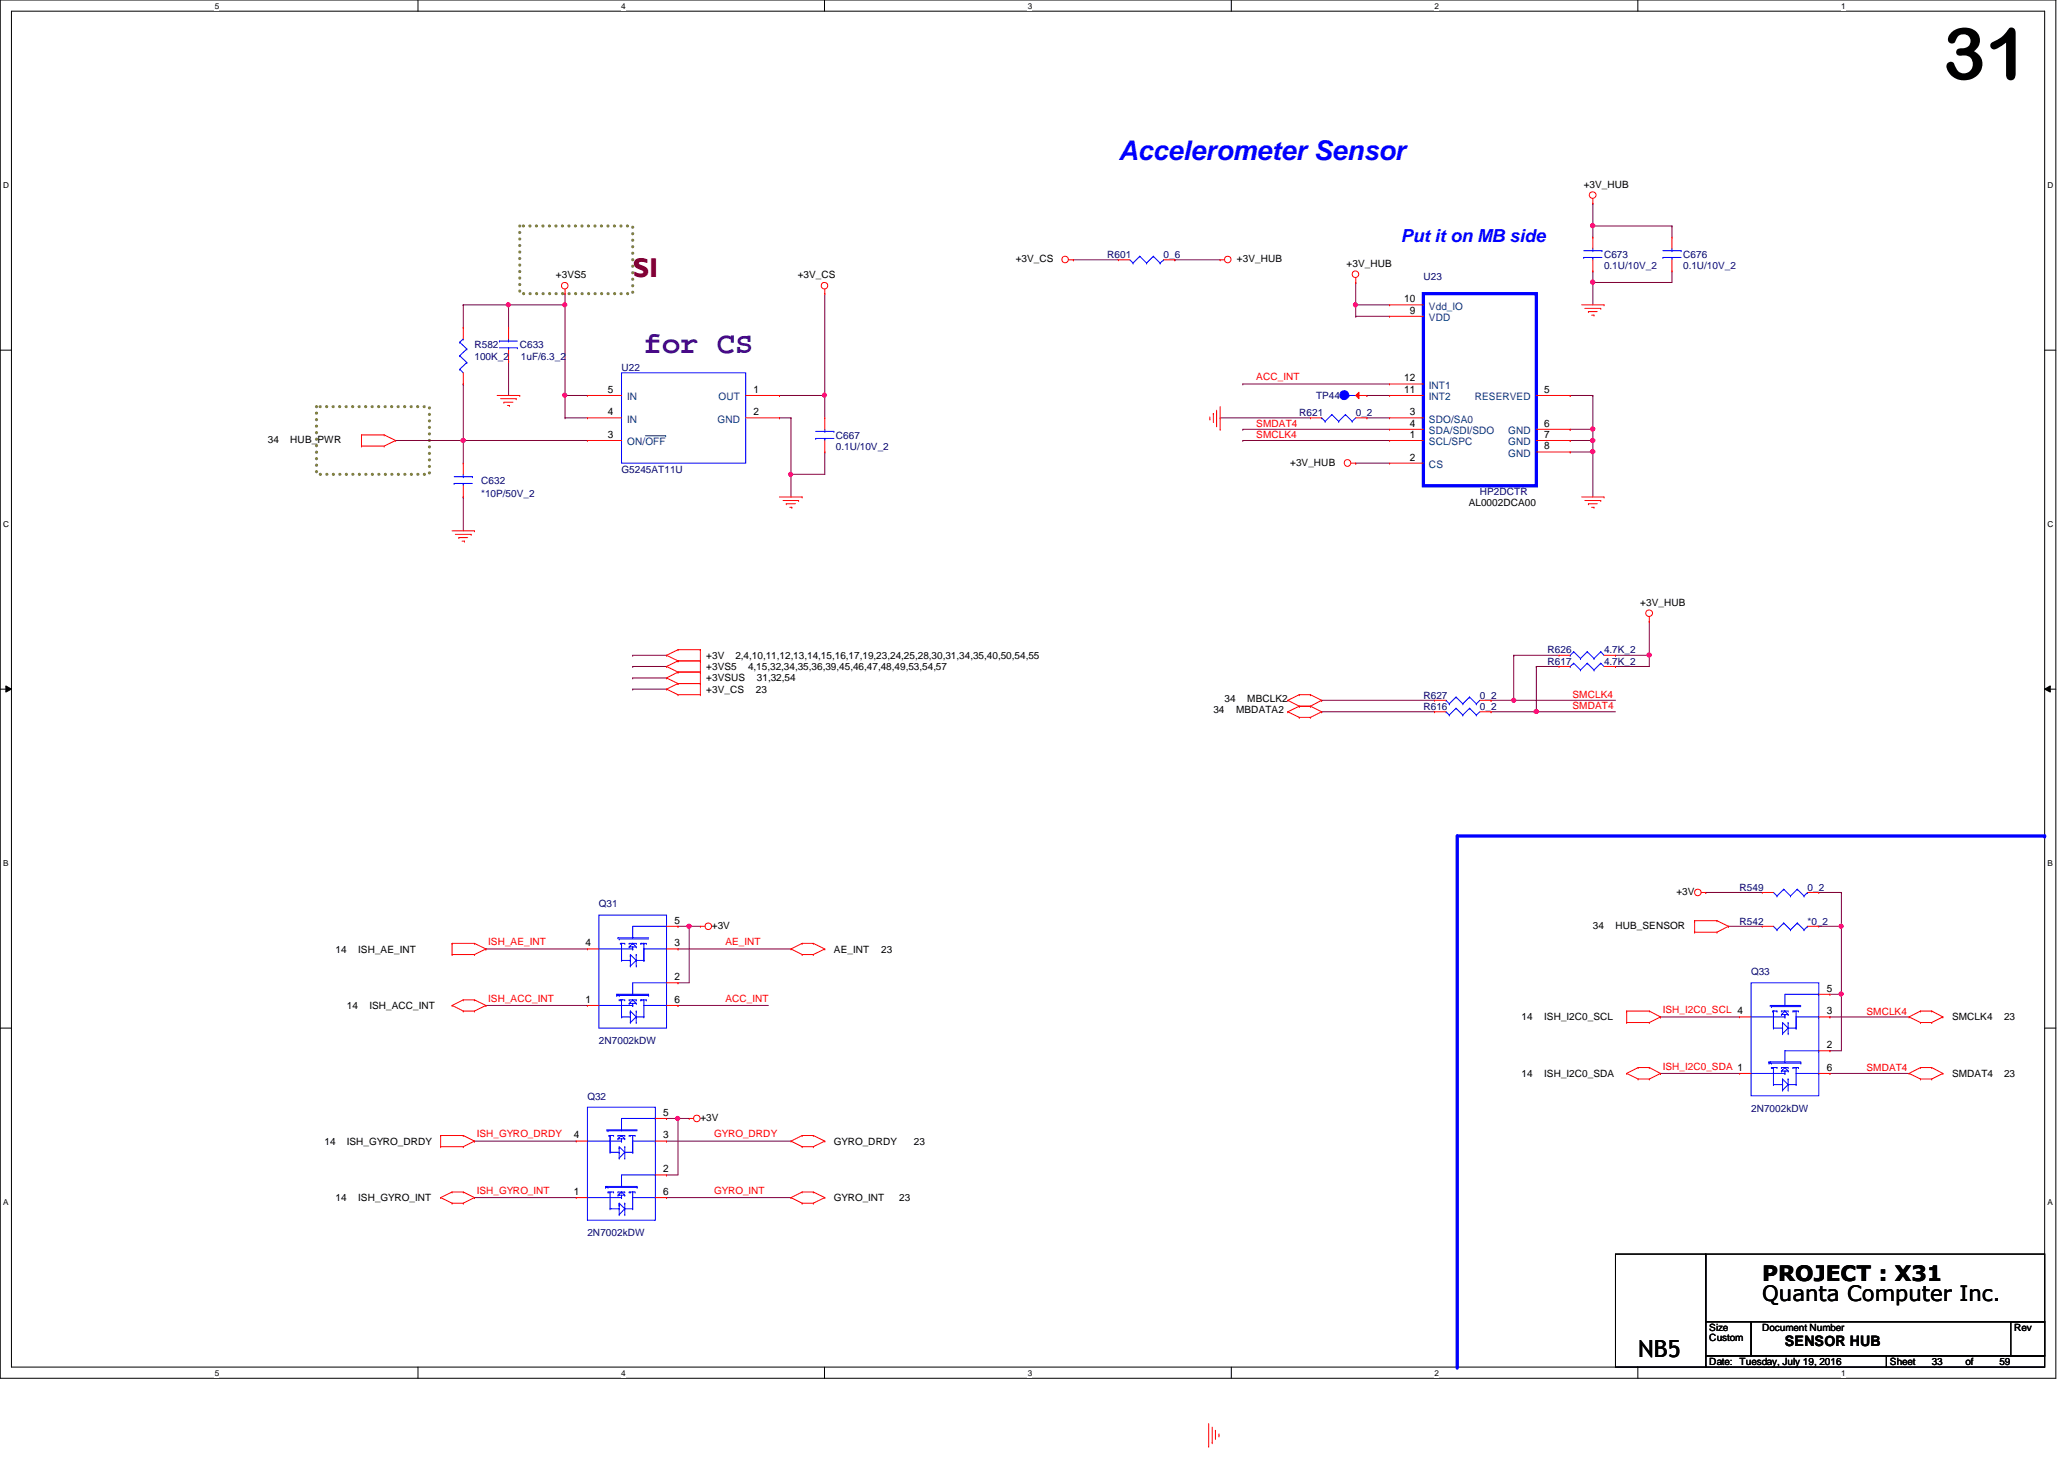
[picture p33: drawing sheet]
<svg xmlns="http://www.w3.org/2000/svg" width="297mm" height="210mm" viewBox="0 0 297 210" stroke-linecap="round" stroke-linejoin="round" font-family="sans-serif">
<defs><g id="words">
<text font-size="10.4" x="279.6" y="11.4">31</text>
<text font-size="4.4" fill="#400080" x="92.7" y="50.8">for CS</text>
<text font-size="3.9" fill="#00f" x="160.9" y="23.1">Accelerometer Sensor</text>
<text font-size="3.9" fill="#800000" x="91.1" y="39.8">SI</text>
<text font-size="3.4" x="235.8" y="195.2">NB5</text>
<g font-size="3">
<text x="253.6" y="184.3">PROJECT : X31</text>
<text x="253.6" y="187.2">Quanta Computer Inc.</text>
</g>
<text font-size="2.6" fill="#00f" x="201.6" y="34.8">Put it on MB side</text>
<text font-size="2.1" x="256.9" y="193.7">SENSOR HUB</text>
<g font-size="1.5">
<text x="202.1" y="43.5">10</text>
<text x="202.9" y="45.1">9</text>
<text x="87.5" y="59.7">4</text>
<text x="87.5" y="56.5">5</text>
<text x="108.5" y="56.5">1</text>
<text x="108.5" y="59.7">2</text>
<text x="202.1" y="56.5">11</text>
<text x="202.1" y="54.9">12</text>
<text x="202.9" y="59.7">3</text>
<text x="222.2" y="56.5">5</text>
<text x="87.5" y="63">3</text>
<text x="202.9" y="63">1</text>
<text x="202.9" y="61.4">4</text>
<text x="222.2" y="63">7</text>
<text x="222.2" y="64.6">8</text>
<text x="222.2" y="61.4">6</text>
<text x="202.9" y="66.3">2</text>
<text x="84.2" y="136.1">4</text>
<text x="97.1" y="132.9">5</text>
<text x="97.1" y="136.1">3</text>
<text x="97.1" y="141">2</text>
<text x="262.9" y="142.7">5</text>
<text x="84.2" y="144.3">1</text>
<text x="97.1" y="144.3">6</text>
<text x="262.9" y="145.9">3</text>
<text x="262.9" y="154.1">6</text>
<text x="262.9" y="150.8">2</text>
<text x="95.5" y="160.5">5</text>
<text x="82.6" y="163.8">4</text>
<text x="95.5" y="163.8">3</text>
<text x="82.6" y="171.9">1</text>
<text x="95.5" y="171.9">6</text>
<text x="95.5" y="168.7">2</text>
</g>
<g font-size="1.5" fill="#004080">
<text x="205.7" y="44.5">Vdd_IO</text>
<text x="205.7" y="46.2">VDD</text>
<text x="90.3" y="57.6">IN</text>
<text x="103.4" y="57.6">OUT</text>
<text x="205.7" y="57.6">INT2</text>
<text x="205.7" y="55.9">INT1</text>
<text x="212.3" y="57.6">RESERVED</text>
<text x="90.3" y="64.1">ON/OFF</text>
<text x="90.3" y="60.8">IN</text>
<text x="103.2" y="60.8">GND</text>
<text x="205.7" y="64.1">SCL/SPC</text>
<text x="205.7" y="60.8">SDO/SA0</text>
<text x="205.7" y="62.4">SDA/SDI/SDO</text>
<text x="217" y="64.1">GND</text>
<text x="217" y="65.7">GND</text>
<text x="217" y="62.4">GND</text>
<text x="205.7" y="67.3">CS</text>
</g>
<g font-size="1.4">
<text x="227.9" y="27">+3V_HUB</text>
<text x="80" y="40">+3VS5</text>
<text x="114.8" y="40">+3V_CS</text>
<text x="146.2" y="37.8">+3V_CS</text>
<text x="178" y="37.8">+3V_HUB</text>
<text x="193.8" y="38.4">+3V_HUB</text>
<text x="38.6" y="63.8">34</text>
<text x="41.8" y="63.8">HUB_PWR</text>
<text x="185.7" y="67">+3V_HUB</text>
<text x="211.4" y="72.9">AL0002DCA00</text>
<text x="236" y="87.2">+3V_HUB</text>
<text x="101.6" y="94.8">+3V</text>
<text x="105.8" y="94.8">2,4,10,11,12,13,14,15,16,17,19,23,24,25,28,30,31,34,35,40,50,54,55</text>
<text x="101.6" y="96.4">+3VS5</text>
<text x="101.6" y="98">+3VSUS</text>
<text x="101.6" y="99.7">+3V_CS</text>
<text x="107.7" y="96.4">4,15,32,34,35,36,39,45,46,47,48,49,53,54,57</text>
<text x="108.8" y="99.7">23</text>
<text x="108.9" y="98">31,32,54</text>
<text x="176.2" y="101">34</text>
<text x="179.5" y="101">MBCLK2</text>
<text x="174.6" y="102.6">34</text>
<text x="177.9" y="102.6">MBDATA2</text>
<text x="241.3" y="128.8">+3V</text>
<text x="48.3" y="137.1">14</text>
<text x="51.6" y="137.1">ISH_AE_INT</text>
<text x="102.4" y="133.6">+3V</text>
<text x="120" y="137.1">AE_INT</text>
<text x="126.8" y="137.1">23</text>
<text x="229.2" y="133.6">34</text>
<text x="232.5" y="133.6">HUB_SENSOR</text>
<text x="49.9" y="145.2">14</text>
<text x="53.2" y="145.2">ISH_ACC_INT</text>
<text x="219" y="146.8">14</text>
<text x="222.2" y="146.8">ISH_I2C0_SCL</text>
<text x="280.9" y="146.8">SMCLK4</text>
<text x="288.4" y="146.8">23</text>
<text x="219" y="154.9">14</text>
<text x="222.2" y="154.9">ISH_I2C0_SDA</text>
<text x="280.9" y="154.9">SMDAT4</text>
<text x="288.4" y="154.9">23</text>
<text x="100.8" y="161.3">+3V</text>
<text x="46.7" y="164.7">14</text>
<text x="49.9" y="164.7">ISH_GYRO_DRDY</text>
<text x="120" y="164.7">GYRO_DRDY</text>
<text x="131.5" y="164.7">23</text>
<text x="48.3" y="172.8">14</text>
<text x="51.6" y="172.8">ISH_GYRO_INT</text>
<text x="120" y="172.8">GYRO_INT</text>
<text x="129.4" y="172.8">23</text>
<text x="246" y="191.5">Size</text>
<text x="253.6" y="191.5">Document Number</text>
<text x="289.9" y="191.5">Rev</text>
<text x="246" y="196.4">Date: Tuesday, July 19, 2016</text>
<text x="246" y="193">Custom</text>
<text x="272" y="196.4">Sheet</text>
<text x="278" y="196.4">33</text>
<text x="282.9" y="196.4">of</text>
<text x="287.7" y="196.4">59</text>
</g>
<g font-size="1.4" fill="#000080">
<text x="159.3" y="37.1">R601</text>
<text x="167.5" y="37.1">0_6</text>
<text x="204.8" y="40.3">U23</text>
<text x="230.8" y="37.1">C673</text>
<text x="230.8" y="38.7">0.1U/10V_2</text>
<text x="242.2" y="37.1">C676</text>
<text x="242.2" y="38.7">0.1U/10V_2</text>
<text x="68.3" y="50.1">R582</text>
<text x="68.3" y="51.7">100K_2</text>
<text x="74.8" y="50.1">C633</text>
<text x="75" y="51.7">1uF/6.3_2</text>
<text x="89.4" y="53.3">U22</text>
<text x="187" y="59.9">R621</text>
<text x="189.4" y="57.4">TP44</text>
<text x="195.1" y="59.9">0_2</text>
<text x="120.3" y="63.1">C667</text>
<text x="120.3" y="64.7">0.1U/10V_2</text>
<text x="69.3" y="69.6">C632</text>
<text x="69.3" y="71.5">*10P/50V_2</text>
<text x="89.4" y="68">G5245AT11U</text>
<text x="213" y="71.2">HP2DCTR</text>
<text x="222.7" y="95.6">R617</text>
<text x="222.7" y="94">R626</text>
<text x="230.8" y="95.6">4.7K_2</text>
<text x="230.8" y="94">4.7K_2</text>
<text x="204.8" y="100.5">R627</text>
<text x="213" y="100.5">0_2</text>
<text x="204.8" y="102.1">R616</text>
<text x="213" y="102.1">0_2</text>
<text x="86.2" y="130.6">Q31</text>
<text x="250.4" y="128.1">R549</text>
<text x="260.1" y="128.1">0_2</text>
<text x="250.4" y="133">R542</text>
<text x="260.1" y="133">*0_2</text>
<text x="252" y="140.3">Q33</text>
<text x="86.2" y="150.2">2N7002kDW</text>
<text x="84.5" y="158.2">Q32</text>
<text x="252" y="160">2N7002kDW</text>
<text x="84.5" y="177.9">2N7002kDW</text>
</g>
<g font-size="1.4" fill="#f00">
<text x="180.8" y="54.7">ACC_INT</text>
<text x="180.8" y="61.4">SMDAT4</text>
<text x="180.8" y="63">SMCLK4</text>
<text x="226.3" y="100.4">SMCLK4</text>
<text x="226.3" y="102.1">SMDAT4</text>
<text x="70.3" y="136">ISH_AE_INT</text>
<text x="104.4" y="136">AE_INT</text>
<text x="70.3" y="144.1">ISH_ACC_INT</text>
<text x="104.4" y="144.1">ACC_INT</text>
<text x="239.3" y="145.8">ISH_I2C0_SCL 4</text>
<text x="268.6" y="146">SMCLK4</text>
<text x="239.3" y="153.9">ISH_I2C0_SDA 1</text>
<text x="268.6" y="154.1">SMDAT4</text>
<text x="68.6" y="163.6">ISH_GYRO_DRDY</text>
<text x="102.8" y="163.6">GYRO_DRDY</text>
<text x="68.6" y="171.7">ISH_GYRO_INT</text>
<text x="102.8" y="171.7">GYRO_INT</text>
</g>
<g font-size="1.2">
<text x="30.9" y="1.2">5</text>
<text x="89.4" y="1.2">4</text>
<text x="147.9" y="1.2">3</text>
<text x="206.5" y="1.2">2</text>
<text x="265" y="1.2">1</text>
<text x=".5" y="27.1">D</text>
<text x="294.7" y="27.1">D</text>
<text x=".5" y="75.8">C</text>
<text x="294.7" y="75.8">C</text>
<text x=".5" y="124.6">B</text>
<text x="294.7" y="124.6">B</text>
<text x=".5" y="173.4">A</text>
<text x="294.7" y="173.4">A</text>
<text x="30.9" y="197.9">5</text>
<text x="89.4" y="197.9">4</text>
<text x="147.9" y="197.9">3</text>
<text x="206.5" y="197.9">2</text>
<text x="265" y="197.9">1</text>
</g>
</g></defs>
<path d="M0 0h295.9v198.3h-295.9zM1.6 1.6h292.7v195.1h-292.7z" fill="none" stroke="#000" stroke-width=".14"/>
<g fill="#fff">
<path d="M30.9 .2h.6v1.3h-.6z"/>
<path d="M30.9 196.8h.6v1.4h-.6z"/>
</g>
<path d="M60.2 0v1.6M60.2 196.7v1.6" fill="none" stroke="#000" stroke-width=".14"/>
<g fill="#fff">
<path d="M89.4 .2h.6v1.3h-.6z"/>
<path d="M89.4 196.8h.6v1.4h-.6z"/>
</g>
<path d="M118.7 0v1.6M118.7 196.7v1.6" fill="none" stroke="#000" stroke-width=".14"/>
<g fill="#fff">
<path d="M147.9 .2h.6v1.3h-.6z"/>
<path d="M147.9 196.8h.6v1.4h-.6z"/>
</g>
<path d="M177.2 0v1.6M177.2 196.7v1.6" fill="none" stroke="#000" stroke-width=".14"/>
<g fill="#fff">
<path d="M206.5 .2h.5v1.3h-.5z"/>
<path d="M206.5 196.8h.5v1.4h-.5z"/>
</g>
<path d="M235.7 0v1.6M235.7 196.7v1.6" fill="none" stroke="#000" stroke-width=".14"/>
<g fill="#fff">
<path d="M265 .2h.6v1.3h-.6z"/>
<path d="M265 196.8h.6v1.4h-.6z"/>
<path d="M.5 26h.8v1.3h-.8z"/>
<path d="M294.7 26h.8v1.3h-.8z"/>
<path d="M.5 74.8h.8v1.3h-.8z"/>
<path d="M294.7 74.8h.8v1.3h-.8z"/>
</g>
<path d="M0 50.4h1.6M294.3 50.4h1.6" fill="none" stroke="#000" stroke-width=".14"/>
<g fill="#fff">
<path d="M.5 123.5h.7v1.3h-.7z"/>
<path d="M294.7 123.5h.7v1.3h-.7z"/>
</g>
<path d="M0 99.1h1.6M.8 98.7l.8 .4-.8 .5zM294.3 99.1l.8-.4v.9zM294.3 99.1h1.6" fill="none" stroke="#000" stroke-width=".14"/>
<path d="M.8 98.7l.8 .4-.8 .5zM294.3 99.1l.8-.4v.9z" fill="#000"/>
<g fill="#fff">
<path d="M.5 172.3h.7v1.3h-.7z"/>
<path d="M294.7 172.3h.7v1.3h-.7z"/>
</g>
<path d="M0 147.9h1.6M294.3 147.9h1.6" fill="none" stroke="#000" stroke-width=".14"/>
<path d="M209.7 120.3h84.6" fill="none" stroke="#00f" stroke-width=".47"/>
<circle cx="294.3" cy="120.3" r=".23" fill="#00f"/>
<path d="M209.7 120.3v76.4" fill="none" stroke="#00f" stroke-width=".47"/>
<circle cx="209.7" cy="196.7" r=".23" fill="#00f"/>
<path d="M74.8 32.5h16.3v9.7h-16.3zM45.5 58.5h16.3v9.7h-16.3z" fill="none" stroke="#808040" stroke-width=".47" stroke-dasharray="0 .9"/>
<path d="M229.2 39h.1M229.2 39v1.6" fill="none" stroke="#800040" stroke-width=".14"/>
<circle cx="229.2" cy="40.6" r=".31" fill="#f0f"/>
<circle cx="229.2" cy="40.6" r=".31" fill="none" stroke="#f0f" stroke-width=".14"/>
<path d="M229.2 29.3h.1M229.2 32.5h.1M229.2 29.3v4.8M229.2 32.5h11.4M240.6 32.5h.1M240.6 39h.1M240.6 32.5v1.6M240.6 39v1.6h-11.4M229.2 40.6h.1M229.2 40.6v3.3" fill="none" stroke="#800040" stroke-width=".14"/>
<circle cx="229.2" cy="32.5" r=".31" fill="#f0f"/>
<circle cx="229.2" cy="32.5" r=".31" fill="none" stroke="#f0f" stroke-width=".14"/>
<g fill="none" stroke="#800040" stroke-width=".14">
<path d="M190.2 100.8h.1M190.2 102.4h.1M190.2 100.8h16.3M190.2 102.4h16.3M214.6 102.4h.1M214.6 100.8h.1M214.6 100.8h3.2M214.6 102.4h6.5M68.3 164.2h.1M68.3 172.3h.1M68.3 164.2h14.6M68.3 172.3h14.6"/>
<path d="M95.9 164.2h.1M95.9 172.3h.1M95.9 160.9h.1M95.9 164.2h17.9M95.9 172.3h17.9M95.9 160.9h1.7M97.6 160.9h.1M97.6 160.9v8.1"/>
</g>
<circle cx="97.5" cy="160.9" r=".3" fill="#f0f"/>
<circle cx="97.5" cy="160.9" r=".3" fill="none" stroke="#f0f" stroke-width=".14"/>
<g fill="none" stroke="#800040" stroke-width=".14">
<path d="M69.9 136.5h.1M69.9 136.5h14.6M97.6 136.5h.1M97.6 133.3h.1M97.6 136.5h16.2M97.6 133.3h1.6M99.2 133.3h.1M99.2 133.3v8.1M69.9 144.7h.1M69.9 144.7h14.6M97.6 144.7h.1M97.6 144.7h13"/>
<path d="M95.9 169h.1M95.9 169h1.7M97.6 160.9h.1M97.6 160.9h1.6"/>
</g>
<circle cx="99.2" cy="133.3" r=".31" fill="#f0f"/>
<circle cx="99.2" cy="133.3" r=".31" fill="none" stroke="#f0f" stroke-width=".14"/>
<path d="M99.2 133.3h.1M99.2 133.3h1.6M97.6 141.4h.1M97.6 141.4h1.6M239 146.3h.1M239 154.4h.1M239 146.3h11.4M239 154.4h11.4M263.4 143h.1M263.4 143h1.6M265 143h.1M265 143v8.2" fill="none" stroke="#800040" stroke-width=".14"/>
<circle cx="265" cy="143" r=".3" fill="#f0f"/>
<circle cx="265" cy="143" r=".3" fill="none" stroke="#f0f" stroke-width=".14"/>
<path d="M154.5 37.4h.1M154.5 37.4h6.4M169.1 37.4h.1M169.1 37.4h6.5M226 61.8h.1M226 61.8h3.2M229.2 61.8h.1M229.2 61.8v1.6M91.1 95.9h.1M91.1 95.9h4.8M263.4 151.2h.1M263.4 151.2h1.6" fill="none" stroke="#800040" stroke-width=".14"/>
<circle cx="229.2" cy="61.7" r=".31" fill="#f0f"/>
<circle cx="229.2" cy="61.7" r=".31" fill="none" stroke="#f0f" stroke-width=".14"/>
<path d="M226 63.4h.1M226 63.4h3.2M229.2 63.4h.1M229.2 63.4v1.6" fill="none" stroke="#800040" stroke-width=".14"/>
<circle cx="229.2" cy="65" r=".31" fill="#f0f"/>
<circle cx="229.2" cy="65" r=".31" fill="none" stroke="#f0f" stroke-width=".14"/>
<circle cx="229.2" cy="63.4" r=".31" fill="#f0f"/>
<circle cx="229.2" cy="63.4" r=".31" fill="none" stroke="#f0f" stroke-width=".14"/>
<g fill="none" stroke="#800040" stroke-width=".14">
<path d="M195.1 43.9h.1M195.1 45.5h.1M195.1 43.9v1.6M195.1 45.5h4.9M195.1 43.9h4.9M226 56.9h.1M226 56.9h3.2M229.2 56.9h.1M229.2 56.9v4.9M226 65h.1M226 65h3.2M229.2 65h.1"/>
<path d="M229.2 65v6.5"/>
</g>
<circle cx="195.1" cy="43.9" r=".3" fill="#f0f"/>
<circle cx="195.1" cy="43.9" r=".3" fill="none" stroke="#f0f" stroke-width=".14"/>
<g fill="none" stroke="#800040" stroke-width=".14">
<path d="M178.9 55.2h.1M178.9 55.2h21.1M195.1 40.6h.1M195.1 40.6v3.3M196.7 56.9h.1M196.7 56.9h3.3M175.6 60.1h.1M175.6 60.1h13M178.9 61.8h.1M178.9 63.4h.1M178.9 61.8h21.1M178.9 63.4h21.1"/>
<path d="M195.1 66.6h.1M195.1 66.6h4.9M196.7 60.1h.1M196.7 60.1h3.3M91.1 97.5h.1M91.1 99.1h.1M91.1 97.5h4.8M91.1 99.1h4.8M245.5 128.4h.1M245.5 128.4h8.1M248.7 133.3h.1M248.7 133.3h4.9"/>
<path d="M261.7 133.3h3.3M261.7 128.4h3.3M265 128.4h.1M265 133.3h.1M265 128.4v14.6M263.4 146.3h.1M263.4 154.4h.1M263.4 146.3h11.3M263.4 154.4h11.3M265 143h.1"/>
</g>
<circle cx="265" cy="133.3" r=".3" fill="#f0f"/>
<circle cx="265" cy="133.3" r=".3" fill="none" stroke="#f0f" stroke-width=".14"/>
<path d="M217.8 94.3h.1M217.8 94.3h6.6M217.8 94.3v6.5" fill="none" stroke="#800040" stroke-width=".14"/>
<circle cx="217.8" cy="100.7" r=".3" fill="#f0f"/>
<circle cx="217.8" cy="100.7" r=".3" fill="none" stroke="#f0f" stroke-width=".14"/>
<path d="M221.1 95.9h.1M221.1 95.9h3.3M221.1 95.9v6.5M217.8 100.8h.1M217.8 100.8h14.7" fill="none" stroke="#800040" stroke-width=".14"/>
<circle cx="221.1" cy="102.4" r=".31" fill="#f0f"/>
<circle cx="221.1" cy="102.4" r=".31" fill="none" stroke="#f0f" stroke-width=".14"/>
<path d="M232.5 95.9h.1M232.5 94.3h.1M232.5 95.9h4.9M237.4 89.4h.1M237.4 89.4v4.9h-4.9M221.1 102.4h.1M221.1 102.4h11.4" fill="none" stroke="#800040" stroke-width=".14"/>
<circle cx="237.3" cy="94.2" r=".31" fill="#f0f"/>
<circle cx="237.3" cy="94.2" r=".31" fill="none" stroke="#f0f" stroke-width=".14"/>
<path d="M81.3 43.9h.1M81.3 43.9v13M237.4 94.3h.1M237.4 94.3v1.6" fill="none" stroke="#800040" stroke-width=".14"/>
<circle cx="81.3" cy="56.8" r=".3" fill="#f0f"/>
<circle cx="81.3" cy="56.8" r=".3" fill="none" stroke="#f0f" stroke-width=".14"/>
<path d="M118.7 56.9h.1M118.7 42.2v14.7" fill="none" stroke="#800040" stroke-width=".14"/>
<circle cx="118.7" cy="56.8" r=".3" fill="#f0f"/>
<circle cx="118.7" cy="56.8" r=".3" fill="none" stroke="#f0f" stroke-width=".14"/>
<path d="M73.2 52h.1M73.2 43.9h.1M73.2 52v4.9M73.2 43.9h8.1M81.3 56.9h.1M81.3 56.9v3.2" fill="none" stroke="#800040" stroke-width=".14"/>
<circle cx="81.3" cy="43.9" r=".3" fill="#f0f"/>
<circle cx="81.3" cy="43.9" r=".3" fill="none" stroke="#f0f" stroke-width=".14"/>
<circle cx="73.1" cy="43.9" r=".3" fill="#f0f"/>
<circle cx="73.1" cy="43.9" r=".3" fill="none" stroke="#f0f" stroke-width=".14"/>
<path d="M81.3 42.2h.1M81.3 42.2v1.7M66.7 63.4h.1M66.7 63.4h17.8M81.3 60.1h.1M81.3 60.1h3.2M112.2 60.1h.1M112.2 60.1h1.6" fill="none" stroke="#800040" stroke-width=".14"/>
<circle cx="66.7" cy="63.4" r=".31" fill="#f0f"/>
<circle cx="66.7" cy="63.4" r=".31" fill="none" stroke="#f0f" stroke-width=".14"/>
<path d="M73.2 43.9h.1M73.2 43.9v3.2M81.3 56.9h.1M81.3 56.9h3.2M113.8 60.1h.1M113.8 60.1v8.1" fill="none" stroke="#800040" stroke-width=".14"/>
<circle cx="113.8" cy="68.2" r=".3" fill="#f0f"/>
<circle cx="113.8" cy="68.2" r=".3" fill="none" stroke="#f0f" stroke-width=".14"/>
<g fill="none" stroke="#800040" stroke-width=".14">
<path d="M66.7 55.2h.1M66.7 43.9h.1M66.7 43.9v3.2M66.7 55.2v11.4M66.7 43.9h6.5M112.2 56.9h.1M112.2 56.9h6.5M118.7 56.9h.1M118.7 56.9v3.2M56.9 63.4h9.8M66.7 63.4h.1M66.7 71.5h.1"/>
<path d="M66.7 71.5v4.9M113.8 68.2h.1M113.8 68.2v3.3M118.7 65h.1M118.7 65v3.2h-4.9M91.1 94.3h.1M91.1 94.3h4.8"/>
</g>
<g fill="none" stroke="#f00" stroke-width=".14">
<path d="M153.8 37.4h.7M154.5 37.4h.1M175.6 37.4h.1M175.6 37.4h.6M195.1 40v.6M229.2 29.3h.1M229.2 28.6v.7M71.5 56.9h3.3M72 57.4h2.3M72.5 57.9h.1M72.5 57.9h1.3M73 58.3h.3"/>
<path d="M73.3 58.3h.1M74.3 57.4h.1M74.8 56.9h.1M81.3 42.2h.1M81.3 41.6v.6M118.7 42.2h.1M118.7 41.6v.6M174.1 60v.3M174.6 59.5h.1M174.6 59.5v1.3M175.1 59v2.3M175.6 58.5v3.3"/>
<path d="M195.1 40.6h.1M227.6 43.9h3.2M228.1 44.4h2.3M228.6 44.8h.1M228.6 44.8h1.3M229.1 45.3h.3M229.4 45.3h.1M230.4 44.4h.1M230.8 43.9h.1M52 64.2h.1M52 62.6h.1M52 62.6h3.3"/>
<path d="M52 64.2h3.3M52 62.6v1.6M55.3 62.6h.1M55.3 64.2h.1M55.3 62.6l1.6 .8M56.9 63.4h.1M56.9 63.4l-1.6 .8M65.1 76.4h3.2M65.5 76.9h2.3M66 77.3h.1M66 77.3h1.3M66.5 77.9h.3"/>
<path d="M66.8 77.9h.1M67.8 76.9h.1M68.3 76.4h.1M112.2 71.5h3.2M112.7 72h2.2M113.2 72.5h.1M113.2 72.5h1.3M113.7 73h.3M114 73h.1M114.9 72h.1M115.4 71.5h.1M174.1 60.3h.1"/>
<path d="M175.1 61.3h.1M175.6 61.8h.1M194.4 66.6h.7M195.1 66.6h.1M227.6 71.5h3.2M228.1 72h2.3M228.6 72.5h.1M228.6 72.5h1.3M229.1 73h.3M229.4 73h.1M230.4 72h.1M230.8 71.5h.1"/>
<path d="M95.9 95.9h.1M95.9 97.5h.1M95.9 99.1h.1M95.9 94.3h.1M95.9 95.9l1.7 .8M95.9 97.5l1.7 .8M95.9 99.1l1.7 .8M95.9 94.3l1.7 .8M97.6 95.1h.1M97.6 96.7h.1M97.6 98.3h.1M97.6 99.9h.1"/>
<path d="M97.6 93.5h.1M97.6 99.9h3.2M97.6 95.1l-1.7 .8M97.6 95.1h3.2M97.6 96.7h3.2M97.6 96.7l-1.7 .8M97.6 98.3h3.2M97.6 98.3l-1.7 .8M97.6 93.5l-1.7 .8M97.6 93.5h3.2M100.8 95.1h.1M100.8 96.7h.1"/>
<path d="M100.8 98.3h.1M100.8 99.9h.1M100.8 93.5h.1M100.8 93.5v6.4M187 99.9h.1M187 99.9h1.6M187 99.9l-1.7 .9M188.6 99.9h.1M188.6 99.9l1.6 .9M237.4 89.4h.1M237.4 88.7v.7M185.3 102.4h.1"/>
<path d="M185.3 100.8h.1M185.3 102.4l1.7 .8M185.3 100.8l1.7 .8M187 103.2h.1M187 101.6h.1M187 103.2h1.6M187 101.6h1.6M187 101.6l-1.7 .8M188.6 103.2h.1M188.6 101.6h.1M188.6 101.6l1.6 .8M190.2 102.4h.1"/>
<path d="M190.2 100.8h.1M190.2 102.4l-1.6 .8M190.2 100.8l-1.6 .8M65.1 135.7h.1M65.1 137.3h.1M65.1 135.7h3.2M65.1 135.7v1.6M65.1 137.3h3.2M68.3 135.7h.1M68.3 137.3h.1M68.3 135.7l1.6 .8M69.9 136.5h.1"/>
<path d="M69.9 136.5l-1.6 .8M100.8 133.3h.1M100.8 133.3h.7M113.8 136.5h.1M113.8 136.5l1.6 .8M115.4 135.7h.1M115.4 137.3h.1M115.4 135.7h1.6M115.4 137.3h1.6M115.4 135.7l-1.6 .8M117 135.7h.1M117 137.3h.1"/>
<path d="M117 135.7l1.7 .8M118.7 136.5h.1M118.7 136.5l-1.7 .8M243.9 134.1h.1M243.9 132.5h.1M243.9 132.5h3.2M243.9 134.1h3.2M243.9 132.5v1.6M244.9 128.4h.6M245.5 128.4h.1M247.1 132.5h.1M247.1 134.1h.1"/>
<path d="M247.1 132.5l1.6 .8M248.7 133.3h.1M248.7 133.3l-1.6 .8M65.1 144.7h.1M65.1 144.7l1.6 .8M66.7 143.8h.1M66.7 145.5h.1M66.7 143.8h1.6M66.7 143.8l-1.6 .9M66.7 145.5h1.6M68.3 143.8h.1M68.3 145.5h.1"/>
<path d="M68.3 143.8l1.6 .9M69.9 144.7h.1M69.9 144.7l-1.6 .8M234.1 154.4h.1M234.1 145.5h.1M234.1 147.1h.1M234.1 145.5h3.3M234.1 154.4l1.7 .8M234.1 145.5v1.6M234.1 147.1h3.3M235.8 153.6h.1M235.8 155.2h.1"/>
<path d="M235.8 153.6h1.6M235.8 153.6l-1.7 .8M235.8 155.2h1.6M237.4 153.6h.1M237.4 155.2h.1M237.4 145.5h.1M237.4 147.1h.1M237.4 153.6l1.6 .8M237.4 145.5l1.6 .8M239 154.4h.1M239 146.3h.1M239 154.4l-1.6 .8"/>
<path d="M239 146.3l-1.6 .8M274.7 154.4h.1M274.7 146.3h.1M274.7 154.4l1.7 .8M274.7 146.3l1.7 .8M276.4 153.6h.1M276.4 155.2h.1M276.4 145.5h.1M276.4 147.1h.1M276.4 145.5h1.6M276.4 153.6h1.6M276.4 155.2h1.6"/>
<path d="M276.4 147.1h1.6M276.4 153.6l-1.7 .8M276.4 145.5l-1.7 .8M278 153.6h.1M278 155.2h.1M278 145.5h.1M278 147.1h.1M278 153.6l1.6 .8M278 145.5l1.6 .8M279.6 154.4h.1M279.6 146.3h.1M279.6 154.4l-1.6 .8"/>
<path d="M279.6 146.3l-1.6 .8M63.4 172.3h.1M63.4 163.4h.1M63.4 165h.1M63.4 172.3l1.7 .8M63.4 163.4h3.3M63.4 163.4v1.6M63.4 165h3.3M65.1 171.5h.1M65.1 173.1h.1M65.1 171.5h1.6M65.1 171.5l-1.7 .8"/>
<path d="M65.1 173.1h1.6M66.7 171.5h.1M66.7 173.1h.1M66.7 163.4h.1M66.7 165h.1M66.7 171.5l1.6 .8M66.7 163.4l1.6 .8M68.3 172.3h.1M68.3 164.2h.1M68.3 172.3l-1.6 .8M68.3 164.2l-1.6 .8M99.2 160.9h.1"/>
<path d="M99.2 160.9h.6M113.8 164.2h.1M113.8 172.3h.1M113.8 164.2l1.6 .8M113.8 172.3l1.6 .8M115.4 163.4h.1M115.4 165h.1M115.4 171.5h.1M115.4 173.1h.1M115.4 171.5h1.6M115.4 173.1h1.6M115.4 163.4h1.6"/>
<path d="M115.4 165h1.6M115.4 163.4l-1.6 .8M115.4 171.5l-1.6 .8M117 163.4h.1M117 165h.1M117 171.5h.1M117 173.1h.1M117 163.4l1.7 .8M117 171.5l1.7 .8M118.7 164.2h.1M118.7 172.3h.1M118.7 164.2l-1.7 .8"/>
<path d="M118.7 172.3l-1.7 .8M173.9 208.1h.1M173.9 204.8v3.3M174.5 207.6h.1M174.5 205.3v2.3M174.9 205.8h.1M174.9 205.8v1.3M175.4 206.6h.1M175.4 206.3v.3"/>
<circle cx="153.3" cy="37.3" r=".47"/>
<circle cx="176.7" cy="37.3" r=".47"/>
<circle cx="195.1" cy="39.4" r=".47"/>
<circle cx="229.2" cy="28.1" r=".48"/>
<circle cx="81.3" cy="41.1" r=".47"/>
<circle cx="118.6" cy="41.1" r=".47"/>
<circle cx="193.9" cy="66.6" r=".48"/>
<circle cx="237.3" cy="88.2" r=".48"/>
<circle cx="101.9" cy="133.3" r=".47"/>
<circle cx="244.3" cy="128.4" r=".47"/>
<circle cx="100.3" cy="160.9" r=".47"/>
</g>
<path d="M232.5 180.4h13v16.3h-13zM245.5 180.4h48.8v9.8h-48.8zM245.5 190.2h6.5v4.9h-6.5zM245.5 195.1h26v1.6h-26zM252 190.2h42.3v4.9h-42.3zM271.5 195.1h22.8v1.6h-22.8zM289.4 190.2h4.9v4.9h-4.9z" fill="none" stroke="#000" stroke-width=".14"/>
<circle cx="193.5" cy="56.9" r=".64" fill="#00f"/>
<g fill="none" stroke="#00f" stroke-width=".14">
<path d="M194.1 56.9h.1M194.1 56.9h1"/>
<circle cx="193.5" cy="56.9" r=".64"/>
</g>
<path d="M195.1 56.9l.5-.5v1z" fill="#f00"/>
<g fill="none" stroke="#f00" stroke-width=".14">
<path d="M160.9 37.4h.1M160.9 37.4h1.7M167.5 37.4h1.6M169.1 37.4h.1M229.2 34.1h.1M229.2 39h.1M229.2 34.1v1.6M229.2 37.4v1.6M240.6 34.1h.1M240.6 39h.1M240.6 34.1v1.6M240.6 37.4v1.6"/>
<path d="M66.7 55.2h.1M66.7 47.1h.1M66.7 47.1v1.7M66.7 53.6v1.6M73.2 52h.1M73.2 47.1h.1M73.2 47.1v1.7M73.2 50.4v1.6M84.5 56.9h.1M84.5 56.9h4.9M107.3 56.9h4.9M112.2 56.9h.1"/>
<path d="M195.1 56.9l.5-.5v1zM195.1 56.9h1.6M196.7 56.9h.1M200 56.9h.1M200 43.9h.1M200 45.5h.1M200 55.2h.1M200 56.9h4.8M200 43.9h4.8M200 45.5h4.8M200 55.2h4.8M221.1 56.9h4.9"/>
<path d="M226 56.9h.1M66.7 66.6h.1M66.7 71.5h.1M66.7 66.6v1.6M66.7 69.9v1.6M84.5 63.4h.1M84.5 60.1h.1M84.5 60.1h4.9M84.5 63.4h4.9M107.3 60.1h4.9M112.2 60.1h.1M118.7 60.1h.1"/>
<path d="M118.7 65h.1M118.7 60.1v1.7M118.7 63.4v1.6M188.6 60.1h.1M188.6 60.1h1.6M195.1 60.1h1.6M196.7 60.1h.1M200 63.4h.1M200 66.6h.1M200 60.1h.1M200 61.8h.1M200 60.1h4.8"/>
<path d="M200 63.4h4.8M200 66.6h4.8M200 61.8h4.8M221.1 63.4h4.9M221.1 61.8h4.9M221.1 65h4.9M226 63.4h.1M226 65h.1M226 61.8h.1M224.4 95.9h.1M224.4 94.3h.1M224.4 95.9h1.6"/>
<path d="M224.4 94.3h1.6M230.8 95.9h1.7M230.8 94.3h1.7M232.5 95.9h.1M232.5 94.3h.1M206.5 100.8h.1M206.5 102.4h.1M206.5 100.8h1.6M206.5 102.4h1.6M213 100.8h1.6M213 102.4h1.6M214.6 100.8h.1"/>
<path d="M214.6 102.4h.1M84.5 136.5h.1M84.5 136.5h1.7M95.9 133.3h1.7M95.9 136.5h1.7M97.6 133.3h.1M97.6 136.5h.1M253.6 128.4h.1M253.6 133.3h.1M253.6 133.3h1.6M253.6 128.4h1.6M260.1 133.3h1.6"/>
<path d="M260.1 128.4h1.6M261.7 128.4h.1M261.7 133.3h.1M84.5 144.7h.1M84.5 144.7h1.7M95.9 144.7h1.7M95.9 141.4h1.7M97.6 144.7h.1M97.6 141.4h.1M250.4 154.4h.1M250.4 146.3h.1M250.4 154.4h1.6"/>
<path d="M250.4 146.3h1.6M261.7 154.4h1.7M261.7 151.2h1.7M261.7 143h1.7M261.7 146.3h1.7M263.4 154.4h.1M263.4 151.2h.1M263.4 143h.1M263.4 146.3h.1M82.9 172.3h.1M82.9 164.2h.1M82.9 172.3h1.6"/>
<path d="M82.9 164.2h1.6M94.3 172.3h1.6M94.3 169h1.6M94.3 160.9h1.6M94.3 164.2h1.6M95.9 172.3h.1M95.9 169h.1M95.9 160.9h.1M95.9 164.2h.1"/>
</g>
<g fill="none" stroke="#00f" stroke-width=".14">
<path d="M162.6 37.4l.5 .4M163.1 37.8h.1M164 36.9h.1M164 36.9l-.9 .9M164 36.9l1 .9M165 37.8h.1M166 36.9h.1M166 36.9l-1 .9M166 36.9l1 .9M167 37.8h.1M167.5 37.4h.1M167.5 37.4l-.5 .4"/>
<path d="M227.9 37h.1M227.9 37h2.6M227.9 36.1h2.6M229.2 36.1h.1M229.2 37h.1M229.2 35.7v.4M229.2 37v.4M230.5 36.1h.1M239.3 37h.1M239.3 37h2.6M239.3 36.1h2.6M240.6 36.1h.1"/>
<path d="M240.6 37h.1M240.6 35.7v.4M240.6 37v.4M241.9 36.1h.1M66.2 53.1h.1M66.2 51.2h.1M66.2 49.2h.1M66.2 53.1l.5 .5M66.2 51.2l1 1M66.2 49.2l1 1M66.7 48.8h.1M66.7 48.8l-.5 .4"/>
<path d="M67.2 52.2h.1M67.2 50.2h.1M67.2 52.2l-1 .9M67.2 50.2l-1 1M71.9 49.1h.1M71.9 49.1h2.6M71.9 50h2.6M73.2 50h.1M73.2 49.1h.1M73.2 48.8v.3M73.2 50v.4M74.5 50h.1"/>
<path d="M89.4 53.6h17.9v13h-17.9zM191.7 59.6h.1M191.7 59.6l1 1M191.7 59.6l-1 1M193.6 59.6h.1M193.6 59.6l1 1M193.6 59.6l-.9 1M65.4 69.6h.1M65.4 69.6h2.6M65.4 68.6h2.6M66.7 68.6h.1M66.7 69.6h.1"/>
<path d="M66.7 68.2v.4M66.7 69.6v.3M68 68.6h.1M117.4 63.1h.1M117.4 63.1h2.6M117.4 62.1h2.6M118.7 62.1h.1M118.7 63.1h.1M118.7 61.8v.3M118.7 63.1v.3M120 62.1h.1M190.2 60.1h.1"/>
<path d="M190.2 60.1l.5 .5M190.7 60.6h.1M192.7 60.6h.1M194.6 60.6h.1M195.1 60.1l-.5 .5M226 95.9h.1M226 94.3h.1M226.5 95.4h.1M226.5 93.8h.1M226.5 95.4l1 1M226.5 95.4l-.5 .5M226.5 93.8l1 .9"/>
<path d="M226.5 93.8l-.5 .5M227.5 96.4h.1M227.5 94.7h.1M228.4 95.4h.1M228.4 93.8h.1M228.4 95.4l1 1M228.4 95.4l-.9 1M228.4 93.8l1 .9M228.4 93.8l-.9 .9M229.4 96.4h.1M229.4 94.7h.1M230.4 95.4h.1"/>
<path d="M230.4 93.8h.1M230.4 95.4l.4 .5M230.4 95.4l-1 1M230.4 93.8l.4 .5M230.4 93.8l-1 .9M208.1 100.8h.1M208.1 102.4h.1M208.1 100.8l.5 .5M208.1 102.4l.5 .5M208.6 101.3h.1M208.6 102.9h.1M209.5 100.3h.1"/>
<path d="M209.5 101.9h.1M209.5 100.3l1 1M209.5 100.3l-.9 1M209.5 101.9l1 1M209.5 101.9l-.9 1M210.5 101.3h.1M210.5 102.9h.1M211.5 100.3h.1M211.5 101.9h.1M211.5 100.3l1 1M211.5 100.3l-1 1M211.5 101.9l1 1"/>
<path d="M211.5 101.9l-1 1M212.5 101.3h.1M212.5 102.9h.1M213 100.8l-.5 .5M213 102.4l-.5 .5M86.2 131.7h9.7v16.2h-9.7zM86.2 136.5h4.9M88.9 134.9h.1M88.9 134.9h4.4M89.1 135.1h.1M89.1 135.1h4.2M89.3 135.7h.1"/>
<path d="M89.3 135.7h.6M89.4 135.7h.1M89.4 138.2h.1M89.4 135.7v2.5M89.4 138.2h1.3M89.9 135.7h.1M90.5 135.7h.1M90.5 136.2h.1M90.5 136.2h1.1M90.5 135.7h1.1M90.7 136.1h.1M90.7 137.3h.1"/>
<path d="M90.7 137.5h.1M90.7 139h.1M90.7 138.2h.1M90.7 137.5v1.5M90.7 137.3l.9 .9M91.1 136.2h.1M91.1 136.5h.1M91.1 134.9h.1M91.1 135.7h.1M91.1 136.2v.3M91.1 135.7l.5 .5M91.1 135.7l-.6 .5"/>
<path d="M91.6 136.2h.1M91.6 135.7h.1M91.6 137.3h.1M91.6 139h.1M91.6 138.2h.1M91.6 137.3v1.7M91.6 138.2h1.1M91.6 138.2l-.9 .8M92.2 135.7h.1M92.2 135.7h.8M92.4 135.7h.1M92.7 138.2h.1"/>
<path d="M92.7 135.7h.1M92.7 135.7v2.5M92.7 136.5h3.2M93 135.7h.1M95.9 136.5h.1M95.9 133.3h.1M95.9 133.3h-4.8v1.6M255.2 128.4l.5 .5M255.2 133.3l.5 .5M255.7 128.9h.1M255.7 133.8h.1M256.7 127.9h.1"/>
<path d="M256.7 132.8h.1M256.7 127.9l-1 1M256.7 127.9l1 1M256.7 132.8l-1 1M256.7 132.8l1 1M257.7 128.9h.1M257.7 133.8h.1M258.7 127.9h.1M258.7 132.8h.1M258.7 127.9l-1 1M258.7 127.9l.9 1M258.7 132.8l-1 1"/>
<path d="M258.7 132.8l.9 1M259.6 128.9h.1M259.6 133.8h.1M260.1 128.4h.1M260.1 133.3h.1M260.1 128.4l-.5 .5M260.1 133.3l-.5 .5M84.5 159.3h9.8v16.3h-9.8zM86.2 144.7h4.9M88.8 143.2h.1M88.8 143h.1M88.8 143h4.5v.2"/>
<path d="M88.8 143.2h4.5M88.8 143v.2M88.9 143h.1M89.1 143.2h.1M89.1 143.8h.1M89.1 143.8h.8M89.3 143.8h.1M89.4 146.3h.1M89.4 143.8h.1M89.4 146.3h1.3M89.4 143.8v2.5M89.9 143.8h.1"/>
<path d="M90.5 144.4h.1M90.5 143.8h.1M90.5 144.4h1.1M90.5 143.8h1.1M90.7 146.3h.1M90.7 147.1h.1M90.7 145.6h.1M90.7 145.5h.1M90.7 145.8h.1M90.7 144.2h.1M90.7 145.5v1.6M90.7 145.5l.9 .8"/>
<path d="M91.1 144.7h.1M91.1 143h.1M91.1 143.8h.1M91.1 144.4h.1M91.1 144.4v.3M91.1 143.8l-.6 .6M91.1 143.8l.5 .6M91.6 146.3h.1M91.6 144.4h.1M91.6 143.8h.1M91.6 147.1h.1M91.6 145.5h.1"/>
<path d="M91.6 146.3h1.1M91.6 146.3l-.9 .8M91.6 145.5v1.6M92.2 143.8h.1M92.2 143.8h.8M92.4 143.8h.1M92.7 143.8h.1M92.7 146.3h.1M92.7 144.7h3.2M92.7 143.8v2.5M93 143.8h.1M93.3 143.2h.1"/>
<path d="M95.9 144.7h.1M95.9 141.4h.1M95.9 141.4h-4.8v1.6M252 141.4h9.7v16.2h-9.7zM252 154.4h4.9M252 146.3h4.9M254.6 153h.1M254.6 152.8h.1M254.6 152.8h4.6v.2M254.6 153h4.6M254.6 152.8v.2M254.8 152.8h.1"/>
<path d="M254.8 144.7h.1M254.8 144.7h4.4M254.9 153h.1M254.9 153.6h.1M254.9 144.8h.1M254.9 153.6h.8M254.9 144.8h4.3M255.1 153.6h.1M255.1 145.5h.1M255.1 145.5h.6M255.2 156h.1M255.2 153.6h.1"/>
<path d="M255.2 145.5h.1M255.2 147.9h.1M255.2 156h1.3M255.2 145.5v2.4M255.2 153.6v2.4M255.2 147.9h1.3M255.7 153.6h.1M255.7 145.5h.1M256.4 154.1h.1M256.4 153.6h.1M256.4 145.5h.1M256.4 146h.1"/>
<path d="M256.4 154.1h.9M256.4 153.6h.9M256.4 146h.9M256.4 145.5h.9M256.5 156h.1M256.5 156.8h.1M256.5 155.4h.1M256.5 155.2h.1M256.5 155.5h.1M256.5 153.9h.1M256.5 145.8h.1M256.5 147.1h.1"/>
<path d="M256.5 147.3h.1M256.5 148.7h.1M256.5 147.9h.1M256.5 147.3v1.4M256.5 155.2v1.6M256.5 155.2l.8 .8M256.5 147.1l.8 .8M256.9 154.4h.1M256.9 152.8h.1M256.9 153.6h.1M256.9 154.1h.1M256.9 146h.1"/>
<path d="M256.9 146.3h.1M256.9 144.7h.1M256.9 145.5h.1M256.9 146v.3M256.9 154.1v.3M256.9 153.6l-.5 .5M256.9 153.6l.4 .5M256.9 145.5l.4 .5M256.9 145.5l-.5 .5M257.3 156h.1M257.3 154.1h.1M257.3 153.6h.1"/>
<path d="M257.3 156.8h.1M257.3 155.2h.1M257.3 146h.1M257.3 145.5h.1M257.3 147.1h.1M257.3 148.7h.1M257.3 147.9h.1M257.3 156h1.2M257.3 156l-.8 .8M257.3 147.1v1.6M257.3 155.2v1.6M257.3 147.9h1.2"/>
<path d="M257.3 147.9l-.8 .8M258 153.6h.1M258 145.5h.1M258 153.6h.8M258 145.5h.8M258.2 153.6h.1M258.2 145.5h.1M258.5 153.6h.1M258.5 156h.1M258.5 147.9h.1M258.5 145.5h.1M258.5 154.4h3.2"/>
<path d="M258.5 145.5v2.4M258.5 153.6v2.4M258.5 146.3h3.2M258.8 153.6h.1M258.8 145.5h.1M259.2 153h.1M261.7 154.4h.1M261.7 151.2h.1M261.7 146.3h.1M261.7 143h.1M261.7 143h-4.8v1.7M261.7 151.2h-4.8v1.6"/>
<path d="M84.5 172.3h4.9M84.5 164.2h4.9M87.2 170.8h.1M87.2 170.7h.1M87.2 170.7h4.5v.1M87.2 170.8h4.5M87.2 170.7v.1M87.3 170.7h.1M87.3 162.6h.1M87.3 162.6h4.4M87.5 170.8h.1M87.5 171.5h.1"/>
<path d="M87.5 162.7h.1M87.5 171.5h.8M87.5 162.7h4.2M87.6 171.5h.1M87.6 163.4h.1M87.6 163.4h.7M87.8 173.9h.1M87.8 171.5h.1M87.8 163.4h.1M87.8 165.8h.1M87.8 173.9h1.3M87.8 163.4v2.4"/>
<path d="M87.8 171.5v2.4M87.8 165.8h1.3M88.3 171.5h.1M88.3 163.4h.1M88.9 172h.1M88.9 171.5h.1M88.9 163.4h.1M88.9 163.8h.1M88.9 172h1M88.9 171.5h1M88.9 163.8h1M88.9 163.4h1"/>
<path d="M89.1 173.9h.1M89.1 174.8h.1M89.1 173.3h.1M89.1 173.1h.1M89.1 173.4h.1M89.1 171.8h.1M89.1 163.7h.1M89.1 165h.1M89.1 165.1h.1M89.1 166.6h.1M89.1 165.8h.1M89.1 165.1v1.5"/>
<path d="M89.1 173.1v1.7M89.1 173.1l.8 .8M89.1 171.8l-.2 .2M89.1 163.7l-.2 .1M89.1 165l.8 .8M89.4 172.3h.1M89.4 170.7h.1M89.4 171.5h.1M89.4 172h.1M89.4 163.8h.1M89.4 164.2h.1M89.4 162.6h.1"/>
<path d="M89.4 163.4h.1M89.4 163.8v.4M89.4 172v.3M89.4 171.5l-.3 .3M89.4 171.5l.5 .5M89.4 163.4l.5 .4M89.4 163.4l-.3 .3M89.9 173.9h.1M89.9 172h.1M89.9 171.5h.1M89.9 174.8h.1M89.9 173.1h.1"/>
<path d="M89.9 163.8h.1M89.9 163.4h.1M89.9 165h.1M89.9 166.6h.1M89.9 165.8h.1M89.9 173.9h1.2M89.9 173.9l-.8 .9M89.9 165v1.6M89.9 173.1v1.7M89.9 165.8h1.2M89.9 165.8l-.8 .8M90.5 171.5h.1"/>
<path d="M90.5 163.4h.1M90.5 171.5h.9M90.5 163.4h.9M90.7 171.5h.1M90.7 163.4h.1M91.1 171.5h.1M91.1 173.9h.1M91.1 165.8h.1M91.1 163.4h.1M91.1 172.3h3.2M91.1 163.4v2.4M91.1 171.5v2.4"/>
<path d="M91.1 164.2h3.2M91.4 171.5h.1M91.4 163.4h.1M91.7 170.8h.1M94.3 172.3h.1M94.3 169h.1M94.3 164.2h.1M94.3 160.9h.1M94.3 160.9h-4.9v1.7M94.3 169h-4.9v1.7"/>
</g>
<path d="M92.9 62.7h2.9M95.8 62.7h.1" fill="none" stroke="#004080" stroke-width=".14"/>
<path d="M204.8 42.2h16.3v27.7h-16.3z" fill="none" stroke="#00f" stroke-width=".47"/>
<circle cx="229.2" cy="40.6" r=".31" fill="#f0f"/>
<circle cx="229.2" cy="40.6" r=".31" fill="none" stroke="#f0f" stroke-width=".14"/>
<circle cx="229.2" cy="32.5" r=".31" fill="#f0f"/>
<circle cx="229.2" cy="32.5" r=".31" fill="none" stroke="#f0f" stroke-width=".14"/>
<circle cx="97.5" cy="160.9" r=".3" fill="#f0f"/>
<circle cx="97.5" cy="160.9" r=".3" fill="none" stroke="#f0f" stroke-width=".14"/>
<circle cx="99.2" cy="133.3" r=".31" fill="#f0f"/>
<circle cx="99.2" cy="133.3" r=".31" fill="none" stroke="#f0f" stroke-width=".14"/>
<circle cx="265" cy="143" r=".3" fill="#f0f"/>
<circle cx="265" cy="143" r=".3" fill="none" stroke="#f0f" stroke-width=".14"/>
<circle cx="229.2" cy="61.7" r=".31" fill="#f0f"/>
<circle cx="229.2" cy="61.7" r=".31" fill="none" stroke="#f0f" stroke-width=".14"/>
<circle cx="229.2" cy="65" r=".31" fill="#f0f"/>
<circle cx="229.2" cy="65" r=".31" fill="none" stroke="#f0f" stroke-width=".14"/>
<circle cx="229.2" cy="63.4" r=".31" fill="#f0f"/>
<circle cx="229.2" cy="63.4" r=".31" fill="none" stroke="#f0f" stroke-width=".14"/>
<circle cx="195.1" cy="43.9" r=".3" fill="#f0f"/>
<circle cx="195.1" cy="43.9" r=".3" fill="none" stroke="#f0f" stroke-width=".14"/>
<circle cx="265" cy="133.3" r=".3" fill="#f0f"/>
<circle cx="265" cy="133.3" r=".3" fill="none" stroke="#f0f" stroke-width=".14"/>
<circle cx="217.8" cy="100.7" r=".3" fill="#f0f"/>
<circle cx="217.8" cy="100.7" r=".3" fill="none" stroke="#f0f" stroke-width=".14"/>
<circle cx="221.1" cy="102.4" r=".31" fill="#f0f"/>
<circle cx="221.1" cy="102.4" r=".31" fill="none" stroke="#f0f" stroke-width=".14"/>
<circle cx="237.3" cy="94.2" r=".31" fill="#f0f"/>
<circle cx="237.3" cy="94.2" r=".31" fill="none" stroke="#f0f" stroke-width=".14"/>
<circle cx="81.3" cy="56.8" r=".3" fill="#f0f"/>
<circle cx="81.3" cy="56.8" r=".3" fill="none" stroke="#f0f" stroke-width=".14"/>
<circle cx="118.7" cy="56.8" r=".3" fill="#f0f"/>
<circle cx="118.7" cy="56.8" r=".3" fill="none" stroke="#f0f" stroke-width=".14"/>
<circle cx="81.3" cy="43.9" r=".3" fill="#f0f"/>
<circle cx="81.3" cy="43.9" r=".3" fill="none" stroke="#f0f" stroke-width=".14"/>
<circle cx="73.1" cy="43.9" r=".3" fill="#f0f"/>
<circle cx="73.1" cy="43.9" r=".3" fill="none" stroke="#f0f" stroke-width=".14"/>
<circle cx="66.7" cy="63.4" r=".31" fill="#f0f"/>
<circle cx="66.7" cy="63.4" r=".31" fill="none" stroke="#f0f" stroke-width=".14"/>
<circle cx="113.8" cy="68.2" r=".3" fill="#f0f"/>
<circle cx="113.8" cy="68.2" r=".3" fill="none" stroke="#f0f" stroke-width=".14"/>
<use href="#words"/>
</svg>
